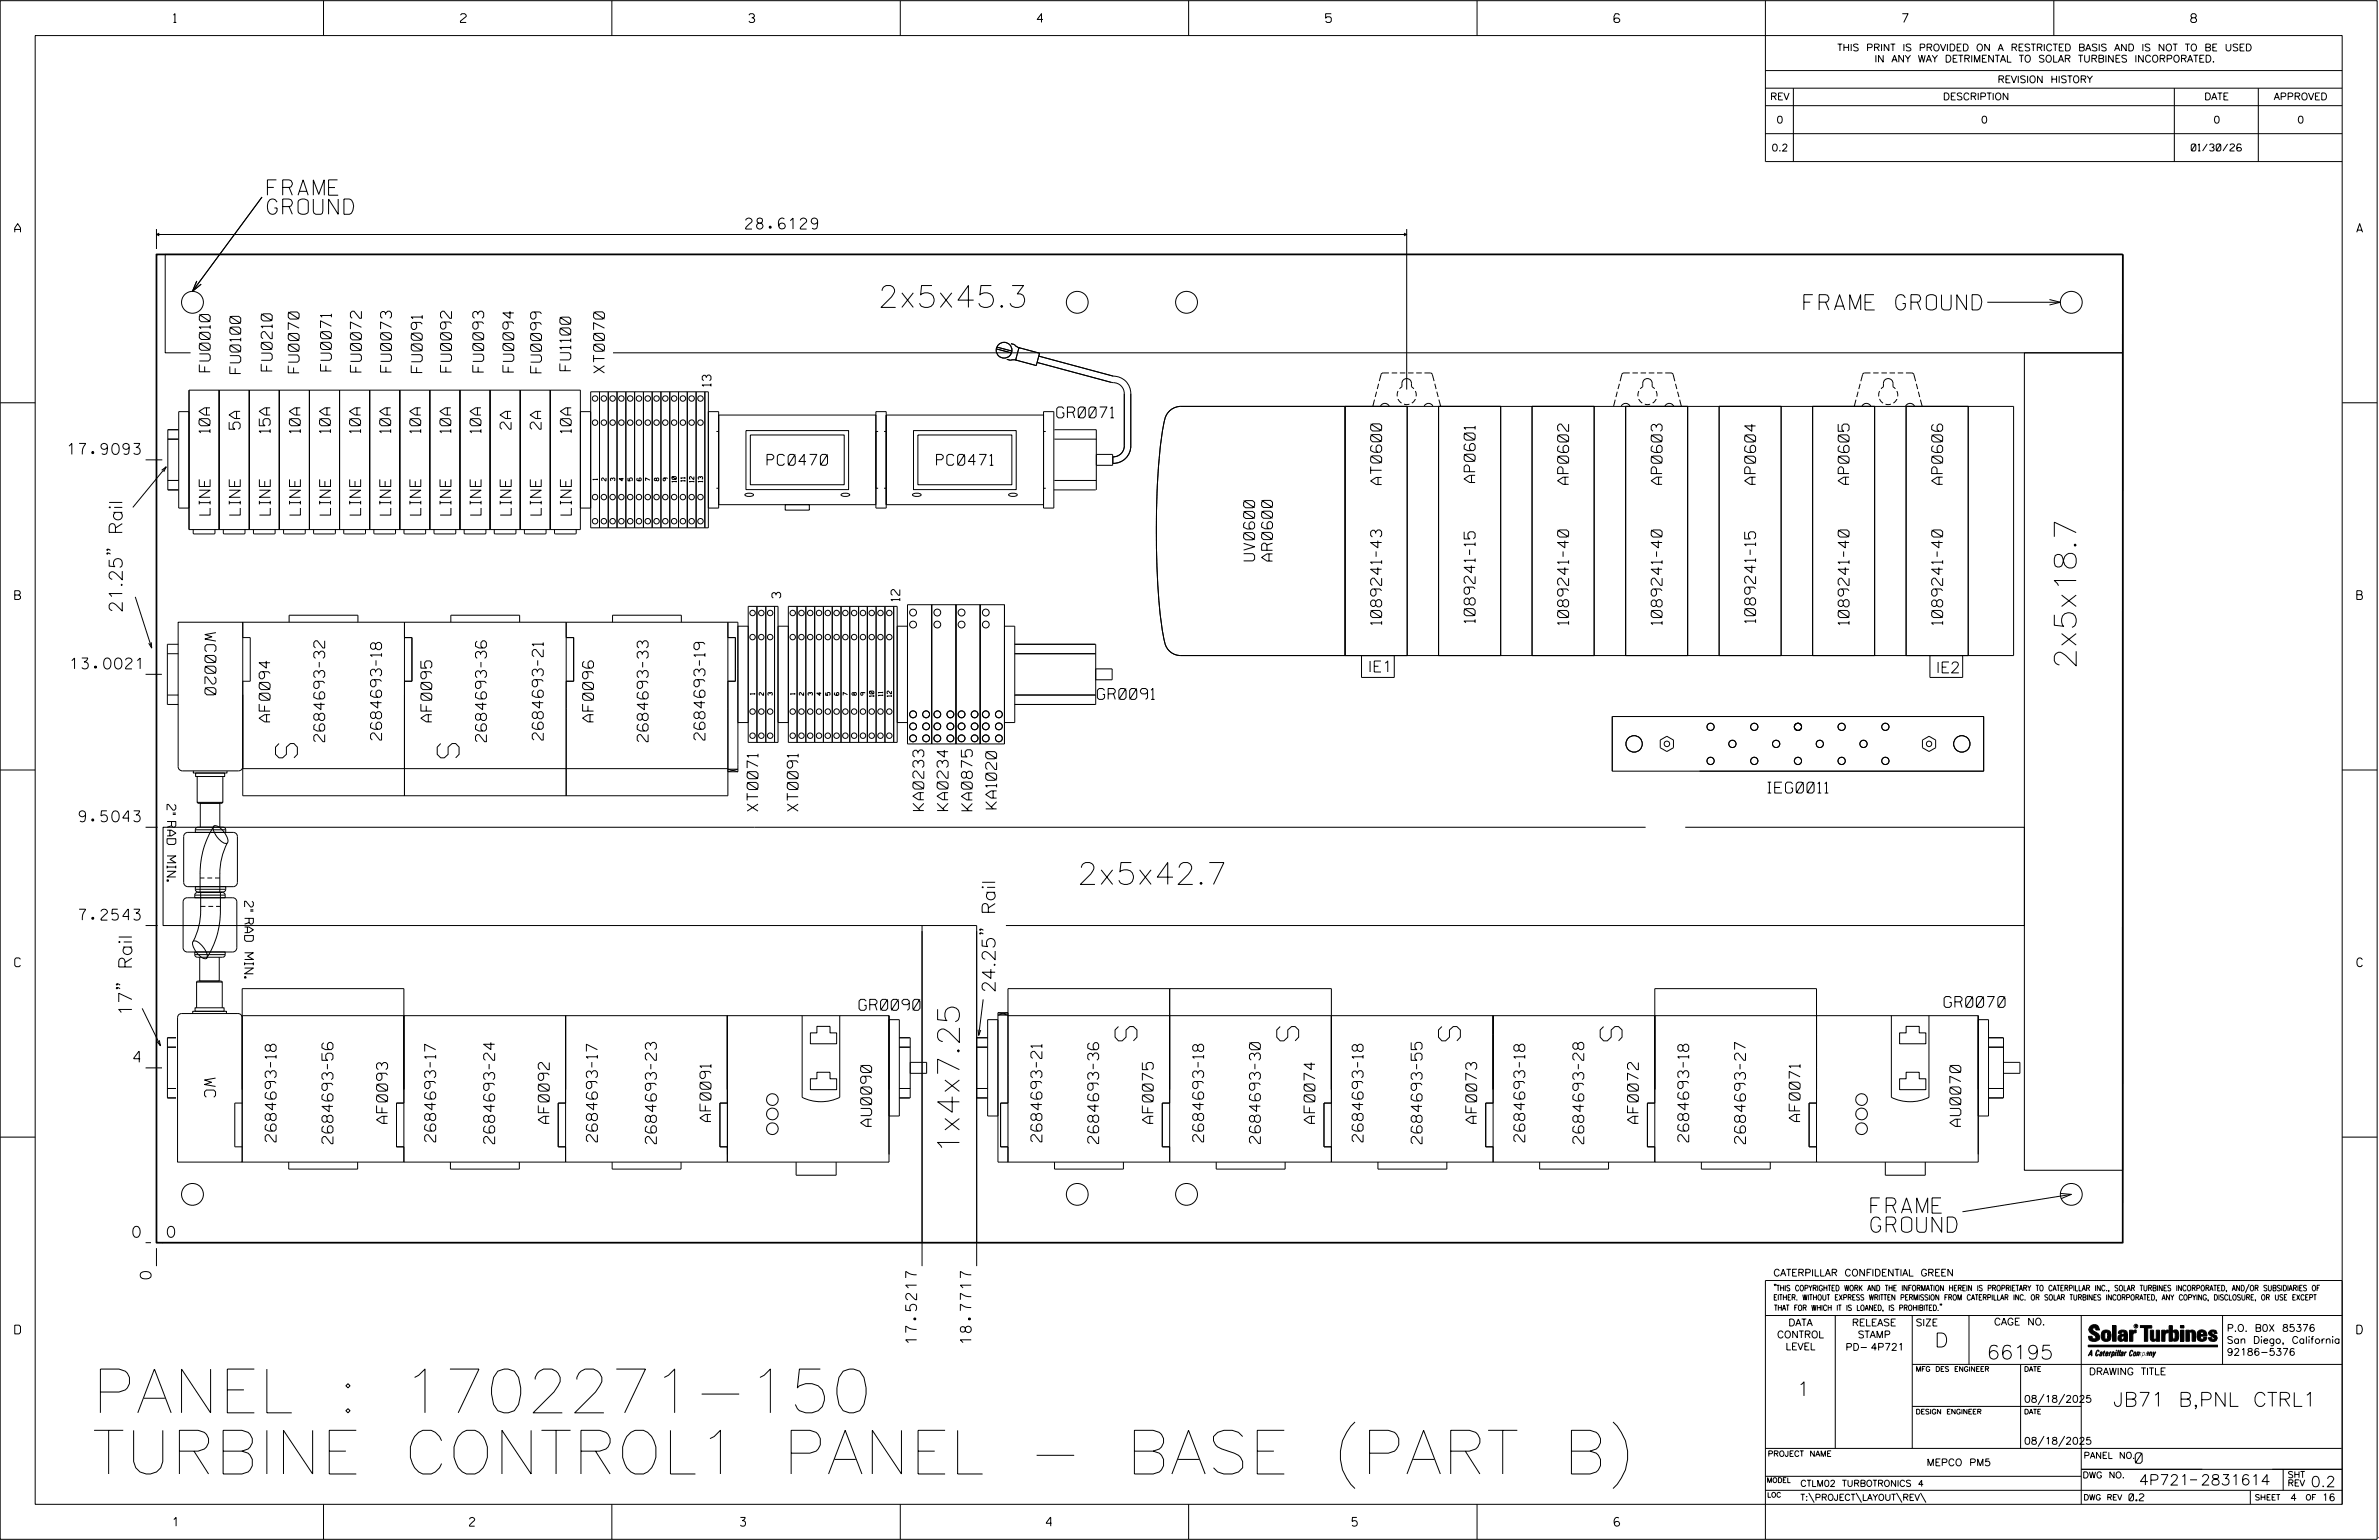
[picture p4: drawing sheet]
<svg xmlns="http://www.w3.org/2000/svg" width="864mm" height="559mm" viewBox="0 0 864 559" stroke-linecap="round" stroke-linejoin="round" font-family="sans-serif">
<defs><g id="words">
<g font-size="15.9">
<text x="33.4" y="512.7">PANEL : 1702271-150</text>
<text x="33.4" y="534.9">TURBINE CONTROL1 PANEL - BASE (PART B)</text>
</g>
<g font-size="7.9">
<text x="318.7" y="111.6">2x5x45.3</text>
<text x="753.7" y="242.7" transform="rotate(-90 753.7 242.7)">2x5x18.7</text>
<text x="108" y="275" transform="rotate(-90 108 275)">S</text>
<text x="166.7" y="275" transform="rotate(-90 166.7 275)">S</text>
<text x="391.1" y="320.9">2x5x42.7</text>
<text x="404.8" y="372.5" transform="rotate(90 404.8 372.5)">S</text>
<text x="463.5" y="372.5" transform="rotate(90 463.5 372.5)">S</text>
<text x="522.2" y="372.5" transform="rotate(90 522.2 372.5)">S</text>
<text x="580.9" y="372.5" transform="rotate(90 580.9 372.5)">S</text>
<text x="348.3" y="418.7" transform="rotate(-90 348.3 418.7)">1x4x7.25</text>
</g>
<g font-size="5.6">
<text x="97.1" y="70.8">FRAME</text>
<text x="97.1" y="77.8">GROUND</text>
<text x="654.8" y="112.5">FRAME GROUND</text>
<text x="679.1" y="440.2">FRAME</text>
<text x="679.1" y="447.1">GROUND</text>
</g>
<g font-size="5.1">
<text x="702.3" y="488.8">D</text>
<text x="721.2" y="493.2">66195</text>
<text x="652.2" y="506.5">1</text>
<text x="767.1" y="510.3">JB71 B,PNL CTRL1</text>
</g>
<g font-size="4.8">
<text x="44.4" y="222.4" transform="rotate(-90 44.4 222.4)">21.25&quot; Rail</text>
<text x="361.3" y="360.3" transform="rotate(-90 361.3 360.3)">24.25&quot; Rail</text>
<text x="47.9" y="368.8" transform="rotate(-90 47.9 368.8)">17&quot; Rail</text>
</g>
<g font-size="4">
<text x="270.7" y="83.1">28.6129</text>
<text x="76.3" y="134.9" transform="rotate(-90 76.3 134.9)">FU0010</text>
<text x="87.4" y="135.5" transform="rotate(-90 87.4 135.5)">FU0100</text>
<text x="98.8" y="134.6" transform="rotate(-90 98.8 134.6)">FU0210</text>
<text x="108.6" y="135.3" transform="rotate(-90 108.6 135.3)">FU0070</text>
<text x="120.3" y="134.6" transform="rotate(-90 120.3 134.6)">FU0071</text>
<text x="131.2" y="135" transform="rotate(-90 131.2 135)">FU0072</text>
<text x="142.1" y="135" transform="rotate(-90 142.1 135)">FU0073</text>
<text x="153.3" y="135.2" transform="rotate(-90 153.3 135.2)">FU0091</text>
<text x="163.9" y="135" transform="rotate(-90 163.9 135)">FU0092</text>
<text x="175.6" y="135" transform="rotate(-90 175.6 135)">FU0093</text>
<text x="186.5" y="135" transform="rotate(-90 186.5 135)">FU0094</text>
<text x="196.6" y="135.3" transform="rotate(-90 196.6 135.3)">FU0099</text>
<text x="207.2" y="134.5" transform="rotate(-90 207.2 134.5)">FU1100</text>
<text x="219.4" y="135.3" transform="rotate(-90 219.4 135.3)">XT0070</text>
<text x="87.2" y="155.8" transform="rotate(-90 87.2 155.8)">5A</text>
<text x="185.5" y="155.8" transform="rotate(-90 185.5 155.8)">2A</text>
<text x="196.4" y="155.8" transform="rotate(-90 196.4 155.8)">2A</text>
<text x="383.6" y="151.6">GR0071</text>
<text x="76.2" y="157" transform="rotate(-90 76.2 157)">10A</text>
<text x="98.1" y="157" transform="rotate(-90 98.1 157)">15A</text>
<text x="109" y="157" transform="rotate(-90 109 157)">10A</text>
<text x="119.9" y="157" transform="rotate(-90 119.9 157)">10A</text>
<text x="130.9" y="157" transform="rotate(-90 130.9 157)">10A</text>
<text x="141.8" y="157" transform="rotate(-90 141.8 157)">10A</text>
<text x="152.7" y="157" transform="rotate(-90 152.7 157)">10A</text>
<text x="163.7" y="157" transform="rotate(-90 163.7 157)">10A</text>
<text x="174.6" y="157" transform="rotate(-90 174.6 157)">10A</text>
<text x="207.4" y="157" transform="rotate(-90 207.4 157)">10A</text>
<text x="24.8" y="164.9">17.9093</text>
<text x="278.4" y="168.8">PC0470</text>
<text x="340" y="168.8">PC0471</text>
<text x="501.5" y="175.8" transform="rotate(-90 501.5 175.8)">AT0600</text>
<text x="535.5" y="175.1" transform="rotate(-90 535.5 175.1)">AP0601</text>
<text x="569.4" y="175.7" transform="rotate(-90 569.4 175.7)">AP0602</text>
<text x="603.4" y="175.7" transform="rotate(-90 603.4 175.7)">AP0603</text>
<text x="637.3" y="175.7" transform="rotate(-90 637.3 175.7)">AP0604</text>
<text x="671.2" y="175.7" transform="rotate(-90 671.2 175.7)">AP0605</text>
<text x="705.2" y="175.7" transform="rotate(-90 705.2 175.7)">AP0606</text>
<text x="76.3" y="186.9" transform="rotate(-90 76.3 186.9)">LINE</text>
<text x="87.2" y="186.9" transform="rotate(-90 87.2 186.9)">LINE</text>
<text x="98.1" y="186.9" transform="rotate(-90 98.1 186.9)">LINE</text>
<text x="109.1" y="186.9" transform="rotate(-90 109.1 186.9)">LINE</text>
<text x="120" y="186.9" transform="rotate(-90 120 186.9)">LINE</text>
<text x="130.9" y="186.9" transform="rotate(-90 130.9 186.9)">LINE</text>
<text x="141.8" y="186.9" transform="rotate(-90 141.8 186.9)">LINE</text>
<text x="152.8" y="186.9" transform="rotate(-90 152.8 186.9)">LINE</text>
<text x="163.7" y="186.9" transform="rotate(-90 163.7 186.9)">LINE</text>
<text x="174.6" y="186.9" transform="rotate(-90 174.6 186.9)">LINE</text>
<text x="185.6" y="186.9" transform="rotate(-90 185.6 186.9)">LINE</text>
<text x="196.5" y="186.9" transform="rotate(-90 196.5 186.9)">LINE</text>
<text x="207.4" y="186.9" transform="rotate(-90 207.4 186.9)">LINE</text>
<text x="455.4" y="203.5" transform="rotate(-90 455.4 203.5)">UV0600</text>
<text x="461.9" y="203.6" transform="rotate(-90 461.9 203.6)">AR0600</text>
<text x="501.5" y="226.7" transform="rotate(-90 501.5 226.7)">1089241-43</text>
<text x="535.5" y="226" transform="rotate(-90 535.5 226)">1089241-15</text>
<text x="569.4" y="226.7" transform="rotate(-90 569.4 226.7)">1089241-40</text>
<text x="603.4" y="226.7" transform="rotate(-90 603.4 226.7)">1089241-40</text>
<text x="637.3" y="226" transform="rotate(-90 637.3 226)">1089241-15</text>
<text x="671.2" y="226.7" transform="rotate(-90 671.2 226.7)">1089241-40</text>
<text x="705.2" y="226.7" transform="rotate(-90 705.2 226.7)">1089241-40</text>
<text x="74.4" y="229.6" transform="rotate(90 74.4 229.6)">WC0020</text>
<text x="25.8" y="242.7">13.0021</text>
<text x="496.6" y="243.8">IE1</text>
<text x="702.8" y="244.2">IE2</text>
<text x="398.4" y="253.8">GR0091</text>
<text x="98" y="261.9" transform="rotate(-90 98 261.9)">AF0094</text>
<text x="156.7" y="261.9" transform="rotate(-90 156.7 261.9)">AF0095</text>
<text x="215.4" y="261.9" transform="rotate(-90 215.4 261.9)">AF0096</text>
<text x="117.9" y="269.1" transform="rotate(-90 117.9 269.1)">2684693-32</text>
<text x="138.5" y="268.5" transform="rotate(-90 138.5 268.5)">2684693-18</text>
<text x="176.6" y="269.1" transform="rotate(-90 176.6 269.1)">2684693-36</text>
<text x="197.2" y="268.5" transform="rotate(-90 197.2 268.5)">2684693-21</text>
<text x="235.3" y="269.1" transform="rotate(-90 235.3 269.1)">2684693-33</text>
<text x="255.9" y="268.5" transform="rotate(-90 255.9 268.5)">2684693-19</text>
<text x="641.7" y="287.8">IEG0011</text>
<text x="361.8" y="293.5" transform="rotate(-90 361.8 293.5)">KA1020</text>
<text x="28.7" y="298.2">9.5043</text>
<text x="275.2" y="294.3" transform="rotate(-90 275.2 294.3)">XT0071</text>
<text x="289.7" y="294.3" transform="rotate(-90 289.7 294.3)">XT0091</text>
<text x="335.4" y="294.1" transform="rotate(-90 335.4 294.1)">KA0233</text>
<text x="344.2" y="294.1" transform="rotate(-90 344.2 294.1)">KA0234</text>
<text x="353" y="294.2" transform="rotate(-90 353 294.2)">KA0875</text>
<text x="28.7" y="333.9">7.2543</text>
<text x="705.7" y="365.6">GR0070</text>
<text x="311.8" y="366.6">GR0090</text>
<text x="48.6" y="385.5">4</text>
<text x="74.3" y="391.2" transform="rotate(90 74.3 391.2)">WC</text>
<text x="140.7" y="407.6" transform="rotate(-90 140.7 407.6)">AF0093</text>
<text x="199.4" y="407.6" transform="rotate(-90 199.4 407.6)">AF0092</text>
<text x="258.1" y="407" transform="rotate(-90 258.1 407)">AF0091</text>
<text x="418.7" y="407.6" transform="rotate(-90 418.7 407.6)">AF0075</text>
<text x="477.4" y="407.6" transform="rotate(-90 477.4 407.6)">AF0074</text>
<text x="536.1" y="407.6" transform="rotate(-90 536.1 407.6)">AF0073</text>
<text x="594.8" y="407.6" transform="rotate(-90 594.8 407.6)">AF0072</text>
<text x="653.5" y="407" transform="rotate(-90 653.5 407)">AF0071</text>
<text x="316.4" y="408.7" transform="rotate(-90 316.4 408.7)">AU0090</text>
<text x="711.8" y="408.7" transform="rotate(-90 711.8 408.7)">AU0070</text>
<text x="100.2" y="414.3" transform="rotate(-90 100.2 414.3)">2684693-18</text>
<text x="120.8" y="415" transform="rotate(-90 120.8 415)">2684693-56</text>
<text x="158.1" y="414.3" transform="rotate(-90 158.1 414.3)">2684693-17</text>
<text x="179.5" y="415" transform="rotate(-90 179.5 415)">2684693-24</text>
<text x="216.8" y="414.3" transform="rotate(-90 216.8 414.3)">2684693-17</text>
<text x="238.2" y="415" transform="rotate(-90 238.2 415)">2684693-23</text>
<text x="378.2" y="414.3" transform="rotate(-90 378.2 414.3)">2684693-21</text>
<text x="398.8" y="414.9" transform="rotate(-90 398.8 414.9)">2684693-36</text>
<text x="436.9" y="414.3" transform="rotate(-90 436.9 414.3)">2684693-18</text>
<text x="457.5" y="414.9" transform="rotate(-90 457.5 414.9)">2684693-30</text>
<text x="494.8" y="414.3" transform="rotate(-90 494.8 414.3)">2684693-18</text>
<text x="516.2" y="415" transform="rotate(-90 516.2 415)">2684693-55</text>
<text x="553.5" y="414.3" transform="rotate(-90 553.5 414.3)">2684693-18</text>
<text x="574.9" y="415" transform="rotate(-90 574.9 415)">2684693-28</text>
<text x="613" y="414.3" transform="rotate(-90 613 414.3)">2684693-18</text>
<text x="633.6" y="415" transform="rotate(-90 633.6 415)">2684693-27</text>
<text x="48.2" y="448.9">0</text>
<text x="60.8" y="448.9">0</text>
<text x="54.8" y="464" transform="rotate(-90 54.8 464)">0</text>
<text x="332.7" y="487.5" transform="rotate(-90 332.7 487.5)">17.5217</text>
<text x="352.6" y="487.5" transform="rotate(-90 352.6 487.5)">18.7717</text>
</g>
<g font-size="3.8">
<text x="775.1" y="531">0</text>
<text x="776.5" y="538.9">4P721</text>
<text x="798.8" y="538.9">2831614</text>
<text x="838.8" y="539.5">0.2</text>
</g>
<g font-size="3.2">
<text x="63" y="8.2">1</text>
<text x="167.2" y="8.2">2</text>
<text x="271.8" y="8.2">3</text>
<text x="376.5" y="8.2">4</text>
<text x="481.2" y="8.2">5</text>
<text x="690.6" y="8.2">7</text>
<text x="795.3" y="8.2">8</text>
<text x="5.4" y="84.3">A</text>
<text x="855.5" y="84.3">A</text>
<text x="258.1" y="140.2" transform="rotate(-90 258.1 140.2)">13</text>
<text x="5.4" y="217.5">B</text>
<text x="283.4" y="217" transform="rotate(-90 283.4 217)">3</text>
<text x="326.6" y="218" transform="rotate(-90 326.6 218)">12</text>
<text x="855.6" y="217.5">B</text>
<text x="60.6" y="291.9" transform="rotate(90 60.6 291.9)">2&quot; RAD MIN.</text>
<text x="88.8" y="327" transform="rotate(90 88.8 327)">2&quot; RAD MIN.</text>
<text x="5.4" y="350.8">C</text>
<text x="855.6" y="350.8">C</text>
<text x="5.4" y="484">D</text>
<text x="855.6" y="484">D</text>
<text x="62.8" y="553.8">1</text>
<text x="170.4" y="553.8">2</text>
<text x="268.8" y="553.8">3</text>
<text x="379.8" y="553.8">4</text>
<text x="490.8" y="553.8">5</text>
<text x="585.9" y="553.8">6</text>
</g>
<g font-size="2.5">
<text x="666.9" y="18.5">THIS PRINT IS PROVIDED ON A RESTRICTED BASIS AND IS NOT TO BE USED</text>
<text x="680.5" y="22.6">IN ANY WAY DETRIMENTAL TO SOLAR TURBINES INCORPORATED.</text>
<text x="725.1" y="30">REVISION HISTORY</text>
<text x="642.6" y="36.3">REV</text>
<text x="705.3" y="36.3">DESCRIPTION</text>
<text x="800.2" y="36.3">DATE</text>
<text x="825.4" y="36.3">APPROVED</text>
<text x="644.9" y="44.7">0</text>
<text x="719.1" y="44.7">0</text>
<text x="803.5" y="44.7">0</text>
<text x="834" y="44.7">0</text>
<text x="643.1" y="54.8">0.2</text>
<text x="795.4" y="54.8">01/30/26</text>
<text x="643.8" y="463">CATERPILLAR CONFIDENTIAL GREEN</text>
<text x="645.1" y="485.5">CONTROL</text>
<text x="649.2" y="481.1">DATA</text>
<text x="672.3" y="481.1">RELEASE</text>
<text x="674.4" y="485.5">STAMP</text>
<text x="695.4" y="481.1">SIZE</text>
<text x="723.8" y="480.8">CAGE NO.</text>
<text x="808.4" y="483.1">P.O. B0X 85376</text>
<text x="648.2" y="489.8">LEVEL</text>
<text x="669.9" y="490">PD- 4P721</text>
<text x="808.4" y="487.5">San Diego, California</text>
<text x="808.4" y="491.8">92186-5376</text>
<text x="758.3" y="498.9">DRAWING TITLE</text>
<text x="734.8" y="508.9">08/18/2025</text>
<text x="734.8" y="524.1">08/18/2025</text>
<text x="699.4" y="531.9">MEPCO PM5</text>
<text x="772.8" y="544.6">0.2</text>
<text x="831.4" y="544.6">4</text>
<text x="842.9" y="544.6">16</text>
</g>
<g font-size="2.3">
<text x="756.4" y="529.2">PANEL NO.</text>
<text x="653.5" y="539.4">CTLM02 TURBOTRONICS 4</text>
<text x="756" y="536.3">DWG NO.</text>
<text x="830.4" y="539.3">REV</text>
<text x="830.4" y="536.2">SHT</text>
<text x="653.5" y="544.5">T:\PROJECT\LAYOUT\REV\</text>
</g>
<g font-size="2">
<text x="643.8" y="468.4">&quot;THIS COPYRIGHTED WORK AND THE INFORMATION HEREIN IS PROPRIETARY TO CATERPILLAR INC., SOLAR TURBINES INCORPORATED, AND/OR SUBSIDIARIES OF</text>
<text x="643.8" y="471.8">EITHER. WITHOUT EXPRESS WRITTEN PERMISSION FROM CATERPILLAR INC. OR SOLAR TURBINES INCORPORATED, ANY COPYING, DISCLOSURE, OR USE EXCEPT</text>
<text x="644" y="475.6">THAT FOR WHICH IT IS LOANED, IS PROHIBITED.&quot;</text>
<text x="641.7" y="528.5">PROJECT NAME</text>
<text x="756.3" y="544.3">DWG REV</text>
<text x="818.5" y="544.3">SHEET</text>
<text x="836.9" y="544.3">OF</text>
</g>
<g font-size="1.8">
<text x="695.4" y="497.6">MFG DES ENGINEER</text>
<text x="734.8" y="497.6">DATE</text>
<text x="695.4" y="513.1">DESIGN ENGINEER</text>
<text x="734.8" y="513.1">DATE</text>
<text x="641.3" y="538">MODEL</text>
<text x="641.5" y="543.3">LOC</text>
</g>
<g font-size="1.6">
<text x="216.8" y="174.2" transform="rotate(-90 216.8 174.2)">1</text>
<text x="220" y="174.5" transform="rotate(-90 220 174.5)">2</text>
<text x="223.2" y="174.5" transform="rotate(-90 223.2 174.5)">3</text>
<text x="226.4" y="174.5" transform="rotate(-90 226.4 174.5)">4</text>
<text x="229.6" y="174.5" transform="rotate(-90 229.6 174.5)">5</text>
<text x="232.7" y="174.5" transform="rotate(-90 232.7 174.5)">6</text>
<text x="235.9" y="174.5" transform="rotate(-90 235.9 174.5)">7</text>
<text x="239.1" y="174.5" transform="rotate(-90 239.1 174.5)">8</text>
<text x="242.3" y="174.5" transform="rotate(-90 242.3 174.5)">9</text>
<text x="245.5" y="175" transform="rotate(-90 245.5 175)">10</text>
<text x="248.7" y="174.7" transform="rotate(-90 248.7 174.7)">11</text>
<text x="251.9" y="175" transform="rotate(-90 251.9 175)">12</text>
<text x="255.1" y="175" transform="rotate(-90 255.1 175)">13</text>
<text x="274" y="252" transform="rotate(-90 274 252)">1</text>
<text x="277.2" y="252.3" transform="rotate(-90 277.2 252.3)">2</text>
<text x="280.4" y="252.3" transform="rotate(-90 280.4 252.3)">3</text>
<text x="288.5" y="252" transform="rotate(-90 288.5 252)">1</text>
<text x="291.7" y="252.3" transform="rotate(-90 291.7 252.3)">2</text>
<text x="294.9" y="252.3" transform="rotate(-90 294.9 252.3)">3</text>
<text x="298.1" y="252.3" transform="rotate(-90 298.1 252.3)">4</text>
<text x="301.3" y="252.3" transform="rotate(-90 301.3 252.3)">5</text>
<text x="304.5" y="252.3" transform="rotate(-90 304.5 252.3)">6</text>
<text x="307.7" y="252.3" transform="rotate(-90 307.7 252.3)">7</text>
<text x="310.9" y="252.3" transform="rotate(-90 310.9 252.3)">8</text>
<text x="314" y="252.3" transform="rotate(-90 314 252.3)">9</text>
<text x="317.2" y="252.8" transform="rotate(-90 317.2 252.8)">10</text>
<text x="320.4" y="252.5" transform="rotate(-90 320.4 252.5)">11</text>
<text x="323.6" y="252.8" transform="rotate(-90 323.6 252.8)">12</text>
</g>
<text font-size=".9" x="775.1" y="481.7">R</text>
</g></defs>
<g fill="none" stroke="#000" stroke-width=".36">
<path d="M.1 .2h862.8v558.4h-862.8zM12.8 12.9h837.4v533h-837.4zM117.4 .2v12.7M222.1 .2v12.7M326.8 .2v12.7M431.5 .2v12.7M536.2 .2v12.7M587.9 5.5l-.5-.5h-1l-.5 1v1.7l.5 .4h1l.6-.4v-.6l-.6-.5h-1l-.5 .5M640.9 .2v58.4h209.3M745.6 .2v12.7M640.9 25.6h209.3M640.9 32h209.3"/>
<path d="M640.9 38.3h209.3M651 32v26.6M789.3 32v26.6M819.8 32v26.6M640.9 48.5h209.3M95.1 71.5l-25.3 34.2M56.8 83.1v7.2M56.8 85.1h453.8M57.8 84.6l-1 .5 1 .5M509.7 84.6l.9 .5-.9 .5M510.6 83.1v58.3M71.4 102l-1.6 3.7 3.2-2.6"/>
<path d="M721.4 109.7h26.5M744 108.7l3.9 1-3.9 1M69.2 128h-9.2v-35.7h710.6v35.7h-548.1M361.7 126.6l5.5 1.5M361.9 125.9l5.4 1.5M365.5 130.4l1.3 .3 .9-.2 1.3 .2M367 124.7l1.3 .3 .6 .7 1.3 .5M369.9 126.2l7.5 2-1.2 4.4-7.5-2zM377.1 129.2l27 7.3a6.3 6.3 0 0 1 6.4 6.3v19a6.3 6.3 0 0 1-6.5 6.3v-2.3a4 4 0 0 0 4.1-4v-19a4.1 4.1 0 0 0-4.6-4l-27-7.3M500.5 139.2l-.5 2M504.2 135.3l-2.6 .2-.9 2.8M505.2 135.3h2"/>
<path d="M508.2 135.3h2M511.1 135.3h2M514.1 135.3h2M517.1 135.3l2.6 .2 .9 2.8M520.8 139.2l.5 2M587.9 139.3l-.6 1.9M591.6 135.3l-2.6 .2-.9 2.8M592.6 135.3h2M595.6 135.3h1.9M598.5 135.3h2M601.5 135.3h2M604.5 135.3l2.6 .2 .9 2.8"/>
<path d="M608.2 139.3l.5 1.9M675.3 139.3l-.5 1.9M679 135.3l-2.6 .2-.9 2.8M680 135.3h2M683 135.3h2M685.9 135.3h2M688.9 135.3h2M691.9 135.3l2.6 .2 .9 2.8M695.6 139.3l.5 1.9M734.9 128h35.7v296.6h-35.7zM.1 146.2h12.7M60.9 159.3h4"/>
<path d="M64.9 155.9h-4v21.9h4M68.6 149.4h-3.7v35h3.7M68.6 141.6h142.1v50.6h-142.1zM79.6 141.6v50.6M90.5 141.6v50.6M101.4 141.6v50.6M112.3 141.6v50.6M123.3 141.6v50.6M134.2 141.6v50.6M145.1 141.6v50.6M156 141.6v50.6M167 141.6v50.6"/>
<path d="M177.9 141.6v50.6M188.8 141.6v50.6M199.7 141.6v50.6M210.7 149.4h3.7M214.4 142.2h42.7v49.3h-42.7zM217.6 142.2v49.3M220.8 142.2v49.3M224 142.2v49.3M227.2 142.2v49.3M230.4 142.2v49.3M233.6 142.2v49.3M236.7 142.2v49.3"/>
<path d="M239.9 142.2v49.3M243.1 142.2v49.3M246.3 142.2v49.3M249.5 142.2v49.3M252.7 142.2v49.3M255.9 142.2v49.3M257.1 149.4h3.8v35h-3.8M260.1 156.6h.8M260.9 150.6h57.1M270.8 156.2h37.2v21.5h-37.2zM272.4 157.8h34.1v18.1h-34.1zM318 156.6h.8"/>
<path d="M318 149.4h3.7v35h-3.7zM320.9 156.6h.8M321.7 150.6h57.1M331.6 156.2h37.3v21.5h-37.3zM333.2 157.8h34.1v18.1h-34.1zM378.8 156.6h.8M378.8 149.4h3.8v35h-3.8zM382.8 155.9h15.2v21.9M382.8 159.3h15.2M424.5 149.2l2.2-1.4 1.9-.3h302.4v90.4h-302.4a6.3 6.3 0 0 1-6.2-6.4 269.8 269.8 0 0 1-2.5-49.6l.4-9.1a104.4 104.4 0 0 1 3-22.1zM488.3 147.5v90.4M488.3 147.5h22.5v90.4h-22.5z"/>
<path d="M499 145l-.6 2.4M499.7 142.1l-.5 1.9M501.2 147.4a1.74 1.74 0 0 1 1.5-1 1.74 1.74 0 0 1 1.6 1M507.5 144.8l1.3 1.5M507.5 141.9l-.3 1.9M509.7 146.7h1.9M510.8 147.5v90.4M513.3 141.1l-.9-.8v-1.2a1.73 1.73 0 0 0-1.8-1.7 1.73 1.73 0 0 0-1.7 1.7v1.2l-.9 .8M513.8 141.9l.3 1.9M513.8 144.8l-1.3 1.5M517 147.4a1.74 1.74 0 0 1 1.6-1 1.74 1.74 0 0 1 1.5 1M521.6 142.1l.5 1.9"/>
<path d="M522.2 147.5h22.6v90.4h-22.6zM522.2 147.5v90.4M522.3 145l.7 2.4M544.8 147.5v90.4M556.2 147.5v90.4M556.2 147.5h22.5v90.4h-22.5zM578.7 147.5v90.4M586.4 145l-.6 2.4M587.1 142.1l-.5 2M588.5 147.4a1.74 1.74 0 0 1 1.6-1 1.74 1.74 0 0 1 1.6 1M590.1 147.5h22.5v90.4h-22.5zM590.1 147.5v90.4"/>
<path d="M594.9 144.8l1.3 1.5M594.9 141.9l-.3 1.9M597.1 146.7h1.9M600.6 141.1l-.8-.8v-1.2a1.71 1.71 0 0 0-1.8-1.7 1.71 1.71 0 0 0-1.7 1.7v1.2l-.9 .8M601.2 144.8l-1.3 1.5M601.2 141.9l.3 1.9M604.4 147.4a1.74 1.74 0 0 1 1.6-1 1.74 1.74 0 0 1 1.6 1M609 142.1l.5 2M609.7 145l.6 2.4M612.6 147.5v90.4M624.1 147.5v90.4M624.1 147.5h22.5v90.4h-22.5z"/>
<path d="M646.6 147.5v90.4M658 147.5v90.4M658 147.5h22.5v90.4h-22.5zM673.7 145l-.6 2.4M674.5 142.1l-.5 2M675.9 147.4a1.77 1.77 0 0 1 1.6-1 1.77 1.77 0 0 1 1.6 1M680.5 147.5v90.4M682.3 144.8l1.3 1.5M682.3 141.9l-.3 1.9M684.5 146.7h1.9M688.1 141.1l-.9-.8v-1.2a1.73 1.73 0 0 0-1.8-1.7 1.73 1.73 0 0 0-1.7 1.7v1.2l-.9 .8M688.6 141.9l.3 1.9"/>
<path d="M688.6 144.8l-1.3 1.5M691.8 147.4a1.77 1.77 0 0 1 1.6-1 1.77 1.77 0 0 1 1.6 1M691.9 147.5v90.4M691.9 147.5h22.6v90.4h-22.6zM696.4 142.1l.5 2M697.1 145l.7 2.4M714.5 147.5v90.4M850.2 146.2h12.7M52.8 166.9h6.1M58.7 170.6l1.6-1.2-.9 1.8M60.3 169.4l-12.1 14.7M60.9 174.3h4"/>
<path d="M260.1 177.2h.8M270.5 179.4l1.2-.4a1.49 1.49 0 0 1 1.8 .7l-1.5 .4a1.21 1.21 0 0 1-1.5-.7zM305.3 179.4l1.3-.4a1.53 1.53 0 0 1 1.8 .7l-1.5 .4a1.21 1.21 0 0 1-1.6-.7zM318 177.2h.8M320.9 177.2h.8M331.3 179.4l1.2-.4a1.49 1.49 0 0 1 1.8 .7l-1.5 .4a1.2 1.2 0 0 1-1.5-.7zM366.2 179.4l1.2-.4a1.51 1.51 0 0 1 1.8 .7l-1.5 .4a1.25 1.25 0 0 1-1.5-.7zM378.8 177.2h.8M382.6 177.8h15.2M382.8 174.3h15.2M398 164.9h5.9v3.9h-5.9M38.9 199.3l.3 .2-.3 .2-.2-.2 .2-.2 1.2 .4"/>
<path d="M70.1 192.2v1.2l.3 .3h7.3l.3-.3v-1.2M81.1 192.2v1.2l.3 .3h7.2l.3-.3v-1.2M92 192.2v1.2l.3 .3h7.3l.3-.3v-1.2M102.9 192.2v1.2l.4 .3h7.2l.3-.3v-1.2M113.8 192.2v1.2l.4 .3h7.2l.3-.3v-1.2M124.8 192.2v1.2l.3 .3h7.3l.3-.3v-1.2M135.7 192.2v1.2l.3 .3h7.3l.3-.3v-1.2M146.6 192.2v1.2l.4 .3h7.2l.3-.3v-1.2M157.6 192.2v1.2l.3 .3h7.2l.4-.3v-1.2M168.5 192.2v1.2l.3 .3h7.3l.3-.3v-1.2M179.4 192.2v1.2l.3 .3h7.3l.3-.3v-1.2M190.4 192.2v1.2l.3 .3h7.2l.3-.3v-1.2"/>
<path d="M201.3 192.2v1.2l.3 .3h7.2l.4-.3v-1.2M210.7 184.4h3.7M260.9 183.1h57.1M285 183.1h8.8v2h-8.8zM321.7 183.1h57.1M38.9 200.7l.3 .2-.3 .2-.2-.2a.87 .87 0 0 1 1.4 .2M49.1 216.6l6 18.5M329.4 219.4h35.2v50.5h-35.2zM338.2 219.4v50.5M347 219.4v50.5M355.8 219.4v50.5M54.9 233.1l.2 2-1.1-1.7"/>
<path d="M60.7 237.2h4M64.7 225.8h23.4v52.4a1.57 1.57 0 0 1-1.5 1.5h-20.4a1.57 1.57 0 0 1-1.5-1.5zM64.7 233.8h-4v21.8h4M105 225.8v-2.6h24.9v2.6M146.8 231.4h2.7v15.8h-2.7M146.8 225.8v62.9M163.7 225.8v-2.6h24.9v2.6M205.5 225.8v62.9M205.5 231.4h2.7v15.8h-2.7M222.4 225.8v-2.6h24.9v2.6M264.2 225.8v62.9h-176.1v-41.5h2.7v-15.8h-2.7v-5.6h179.8v54.2M264.2 231.4h2.7v15.8h-2.7"/>
<path d="M267.9 227.2h3.7M271.6 220h10.8v49.4h-10.8zM274.8 220v49.4M278 220v49.4M281.2 220v49.4M282.4 227.2h3.8M286.2 220h39.5v49.4h-39.5zM289.3 220v49.4M292.5 220v49.4M295.7 220v49.4M298.9 220v49.4M302.1 220v49.4"/>
<path d="M305.3 220v49.4M308.5 220v49.4M311.7 220v49.4M314.9 220v49.4M318 220v49.4M321.2 220v49.4M324.4 220v49.4M325.7 227.2h3.7M364.6 227.2h3.8v35h-3.8M368.4 233.8h29.4v21.8h-29.4M368.4 237.2h29.4M494.2 237.9v7.9h11.9v-7.9"/>
<path d="M700.6 237.9v7.9h11.9v-7.9M52.8 244.7h6M60.7 252.2h4M368.4 252.2h29.4M397.8 242.7h5.9v4h-5.9M585.3 260h134.8v19.8h-134.8zM.1 279.4h12.7M70.2 279.7v.8h12.2v-.8M88.1 278.9h176.1M264.2 279.1l3.7 .9h-3.7l3.7-.9zM267.9 262.2h3.7M282.4 262.2h3.8"/>
<path d="M325.7 262.2h3.7M602.7 268.5l2.4-1.3 2.4 1.3v2.8l-2.4 1.4-2.4-1.4zM697.9 268.5l2.4-1.3 2.4 1.3v2.8l-2.4 1.4-2.4-1.4zM850.2 279.4h12.7M71 280.5h10.6v1.3h-10.6zM71.6 291.1l.3 .4h8.7l.3-.4M71.6 281.8v9.3h9.3v-9.3M77.7 299.7a4.6 4.6 0 0 1 4.2 3 2.42 2.42 0 0 1 .3 3.3 6.7 6.7 0 0 1-4.8-5.2zM77.7 299.7a31 31 0 0 0-5.1 17.3M52.8 300.2h4.4M67.1 302.5l1.1-.5h16.5a1.51 1.51 0 0 1 1.5 1.5v16.7a1.57 1.57 0 0 1-1.5 1.5h-16.5a1.57 1.57 0 0 1-1.5-1.5v-16.7zM70.9 301.1v.9h11.1v-.9"/>
<path d="M70.9 301.1h11.1M72.6 316.9v7M72.7 300.1v-8.6h7.1v8.6M79.8 316.9v6.9M82 301.1a.95 .95 0 0 0-1-1h-9.1a.95 .95 0 0 0-1 1M82.5 305.9a24.5 24.5 0 0 0-2.7 11.1M597.4 300.2h-538.2v35.6h295.3v123.6M611.8 300.2h123.1v35.6h-369.7M52.8 335.8h4.4M66.9 326.2l1.1-.4h16.5a1.51 1.51 0 0 1 1.5 1.4v16.7a1.57 1.57 0 0 1-1.5 1.5h-16.5a1.57 1.57 0 0 1-1.5-1.5v-16.7zM70.7 324.8v1h11v-1M70.7 324.8h11"/>
<path d="M70.9 322.7a.95 .95 0 0 0 1 .9h9.1a.95 .95 0 0 0 1-.9M70.9 322.7v-1h11.1v1M70.9 322.7h11.1M71.6 323.9a.95 .95 0 0 0-.9 .9M71.6 323.8h9.2a.95 .95 0 0 1 .9 1M72.8 330.4a24.3 24.3 0 0 1-2.6 11.1M72.8 323.6v6.9M80 330.4a31 31 0 0 1-5.1 17.4M80 323.6v6.9M334.7 335.8v123.6M355.8 338.5l.3 .2-.3 .2-.2-.2a.89 .89 0 0 1 1.3 .2M355.8 337.1l.3 .3-.3 .2-.2-.2a.87 .87 0 0 1 1.3 .2"/>
<path d="M42.4 358.4l.3 .2-.3 .2-.2-.2 .2-.2 1.2 .4M42.4 357l.3 .2-.3 .3-.2-.3a.91 .91 0 0 1 1.4 .3M70.2 341.5a4.3 4.3 0 0 1 3.9 2.6 3.7 3.7 0 0 1 .9 3.7 4.6 4.6 0 0 1-4.2-3.1 3.4 3.4 0 0 1-.6-3.2zM70.7 346.4v-1h11v1M70.7 346.4h11M71.4 356.3l.2-.3h8.8l.3 .3M72.5 347.3v8.7h7.1v-8.7M81.7 346.4a.95 .95 0 0 1-.9 .9h-9.2a.95 .95 0 0 1-.9-.9M424.6 358.7v63M51.6 365.9l6.6 13.5M57.8 377.4l.4 2-1.3-1.5M60.8 380h3.1"/>
<path d="M63.9 376.6h-3.1v21.8h3.1M64.9 368.2l1.1-.4h20.4a1.51 1.51 0 0 1 1.5 1.5v52.4h-23.4v-52.4zM70 367.8v-.8h12.2v.8M70.8 365.7h10.6v1.3h-10.6zM71.4 365.7v-9.4h9.3v9.4M87.9 368.5h234.8v53.2h-234.8v-63h58.7v63M205.3 368.5v53.2M264 368.5v31.8M264.1 368.5v53.2M291.2 368.5v29.7a15.5 15.5 0 0 0 13.6 0v-29.7M294.2 374.8h2.3v-2.4h4.8v2.4h2.4v3.9h-9.5zM322.7 370h3.8v35h-3.8"/>
<path d="M326.5 376.6h3.9v21.8h-3.9M326.5 380h3.9M354.5 376.6h4M354.5 380h4M355 373.6l.3 2.1 .7-1.9M356.9 362.6l-1.6 13.1M362.3 370h-3.8v35h3.8M362.3 367.5v54.2h355.8v-53.2h-352.2M362.3 367.5l3.6 .8h-3.6l3.6-.8zM542 368.5v53.2M686.6 368.5v29.7a15.5 15.5 0 0 0 13.6 0v-29.7M689.6 374.8h2.3v-2.4h4.8v2.4h2.4v3.9h-9.5z"/>
<path d="M718.1 370h3.8v35h-3.8M721.9 376.6h5.4v21.8h-5.4M721.9 380h5.4M52.8 387.5h6M60.8 395h3.1M294.2 391.4h2.3v-2.3h4.8v2.3h2.4v4h-9.5zM326.5 395h3.9M330.4 385.5h6v4h-6M354.5 395h4M354.5 398.4h4M689.6 391.4h2.3v-2.3h4.8v2.3h2.4v4h-9.5zM721.9 395h5.4"/>
<path d="M727.3 385.5h5.9v4h-5.9M.1 412.6h12.7M87.9 400.3h-2.7v15.8h2.7M146.6 400.3h-2.7v15.8h2.7M205.3 400.3h-2.7v15.8h2.7M264 416.1v5.6M264.1 400.3h-2.8v15.8h2.8M365.9 400.3h-2.7v15.8h2.7M424.6 400.3h-2.7v15.8h2.7M483.3 400.3h-2.7v15.8h2.7M542 400.3h-2.7v15.8h2.7M600.7 400.3h-2.7v15.8h2.7"/>
<path d="M659.4 400.3h-2.7v15.8h2.7M850.2 412.6h12.7M104.8 421.7v2.5h25v-2.5M163.5 421.7v2.5h25v-2.5M222.2 421.7v2.5h25v-2.5M289 421.7v4.7h14.5v-4.7M382.8 421.7v2.5h25v-2.5M441.5 421.7v2.5h25v-2.5M483.3 421.7v-63h-117.4v63M500.2 421.7v2.5h25v-2.5M558.9 421.7v2.5h25v-2.5M600.7 421.7v-63h58.7v63"/>
<path d="M617.6 421.7v2.5h25v-2.5M684.4 421.7v4.7h14.5v-4.7M747.8 433l4.1 .4-3.8 1.6M751.9 433.4l-39.5 6.3M52.8 450.9h2M56.8 452.9v6.5M58.8 450.9h.1M640.9 477.3h209.3M644.2 466.1l-.1 .4M644.7 466.1l-.2 .4M666.2 477.3v48.3M694.2 477.3v48.3"/>
<path d="M704.4 473.3l-.1 .4M704.8 473.3l-.1 .4M714.8 477.3v17.8M755.5 477.3v68.6M806.8 477.3v17.8M816.5 466l-1.4 3.1M850.2 464.6h-209.3v94M850.2 464.8v81.1M694.2 495.1h156M733.5 495.1v30.5M758.6 481.4a2.02 2.02 0 0 1 3.1-.1l.5 1.3h-1.3l-.2-.6-.4-.2-.6 .1-.1 .4 .4 .7a2.46 2.46 0 0 1 2.2 2.9 2.83 2.83 0 0 1-3.8 .3l-.3-1.3h1.3l.2 .7 .6 .3 .5-.2 .2-.5-.4-.6-1.9-1.2-.4-.9zM759.2 491.3h-.7l.7-1.2v1.9h.2l-.1-2.1-1.3 2.1 .5-.5h.7"/>
<path d="M761.3 490l.3-.2 .4 .3-.1 .3-.3-.4-.4 .3-.3 1.6h.4l.4-.5-.3 .6-.4 .1-.3-.4zM762.6 490.6l.5-.1-.1 1.4h-.9a.74 .74 0 0 1 .9-.8l-.3 .7-.5 .1 .2-.5 .6-.2v-.5l-.7 .2zM763 483.2a2.17 2.17 0 0 1 3.1 0l.3 1.4-.3 1.5a2.17 2.17 0 0 1-3.1 0l-.3-1.5zM763.6 490.5l.4-.4 .2 .6h-.3l-.3 .9 .2 .4-.3-.1zM764.1 483.7l.5-.4 .4 .3v2.2l-.4 .2-.5-.2zM764.6 491.1l.6 .2v-.7l-.4-.1-.4 .6-.1 .8h.6M764.6 491.1l-.1 .8h.4M764.6 482.6v.8M764.8 490.7l.4 .1v.3h-.6zM765 491.5l-.1 .4zM766 490.5l-.5 1.5zM766 490.8l.4-.3-.4 .4"/>
<path d="M766.9 481h1.3v5.7h-1.3zM767 490.8l.5 .1-.3 .8-.4 .2zM767.3 490.5h-.5l-.5 2M767.3 490.5a.8 .8 0 0 1 .2 1 .8 .8 0 0 1-.9 .4l-.1 .6M767.3 490.5l-.1 .2M768.1 490.5l-.4 1.5zM768.2 489.9h.3l-.1 .2h-.2zM769 489.9l-.5 2.1zM769.7 489.9l-.6 2.1zM770.1 491.4l.5-.3-.5 .8zM770.4 491.9h.1M770.6 491.1l.1-.4-.7 .2 .1-.3 .6-.1 .2 .3-.5 1.1"/>
<path d="M770.6 491.1a.74 .74 0 0 0-.8 .8h.6M771 484.8h-.7l-.3 .6 .4 .7 .5-.3 .1-2.4h-.8l-.1 .4h-1.2a1.71 1.71 0 0 1 1.8-1.3 1.71 1.71 0 0 1 1.6 1.4v2.8h-1.1l-.1-.6M771 484.2l-1.5 .1a1.41 1.41 0 0 0 0 2.4l.5 .1 1.1-.7M771.2 486.1h-.1M771.4 490.5l.1 .3 .4-.3-.9 1.5zM771.5 490.8h.1M773 482.7h1.2v.5l.5-.5 .7-.1v1h-.6l-.5 .4-.1 2.7h-1.2zM773.3 490.3l.6-.4 .4 .2-.1 .4-.3-.4a1.28 1.28 0 0 0-.5 1.8l.6-.4-.1 .4-.8 .1zM774.7 490.8l.5-.3a.88 .88 0 0 1 .2 .9 .88 .88 0 0 1-.7 .7l-.2-.2zM774.8 490.9h.5l-.3 1h-.3l-.2-.2zM775.2 490.5l-.1 .2M776.8 481h4.3v.9h-1.5v4.8h-1.3"/>
<path d="M776.8 490.6l-.8 .2v-.3l-.4 1.5 .8-1.3v1.3l.3-1.2M779.3 491.1h.4M779.6 490.5h.3l-.3 1.4M779.6 490.7h.2l-.1 .4M779.7 491.1l-.1 .4M779.7 491.1l-.4 .2M780.1 492l.4-1.5 .1 .3 .3-.3 .3 .2-.3 1.3v-1.3l-.7 1.3M780.6 482.7h1.2v2.7l.1 .4 .4 .3 .4-.7v-2.7h1.2l.1 4h-1.3v-.5l-1.1 .6-.7-.3-.3-.7zM781.6 492.5l1-2-.8 1.3-.2-1.3-.2 2M784.7 482.7h1.2v.5l.5-.5 .7-.1v1h-.5l-.6 .4-.1 2.7h-1.2zM787.4 481h1.2v2a1.4 1.4 0 0 1 2.2 .2l.1 1.4-.4 1.9-1.5 .1-.4-.5v-1l.5 .9 .5-.3v-2.1l-.5-.4-.5 .7v2.8h-1.2zM791.5 482.7h1.3v4h-1.3z"/>
<path d="M791.5 481h1.3v.9h-1.3zM793.5 482.7h1.3v.4l.7-.5 1.1 .2 .4 .6v3.3h-1.2l-.3-3.4-.7 .2v3.2h-1.3zM794.8 483.1h.1M797.7 483.2a1.92 1.92 0 0 1 2.4-.5 1.92 1.92 0 0 1 1 2.1h-2.3v.8l.6 .5 .5-.3v-.5h1.2a1.83 1.83 0 0 1-2.1 1.4 1.83 1.83 0 0 1-1.5-2.1zM798.8 484.2v.6M799.1 483.4h.6l.2 .8h-1.1zM804.6 482.9a1.84 1.84 0 0 0-2.9 .8 3.3 3.3 0 0 0 2.2 1.9l-.5 .5-.4-.3-.1-.4h-1.2l.1 .6a1.92 1.92 0 0 0 2.9 .4M804.9 483.8h-1.2l-.2-.6-.5 .1-.1 .3 .1 .3 1.8 .9M805.1 488.1h-47.1v.6h47.1M491.9 516a16.3 16.3 0 0 0 0 24.1M585.5 516a16.3 16.3 0 0 1 0 24.1M694.2 510.3h61.3"/>
<path d="M742 505.8l-2.2 3.9M749.5 505.8l-2.2 3.9M640.9 525.6h209.2M640.9 535.7h114.6M742 521.1l-2.2 3.8M749.5 521.1l-2.2 3.8M755.5 533.2h94.7M795 537h2.6M828.8 533.2v7.6M117.4 545.9v12.7M222.1 545.9v12.7M326.8 545.9v12.7"/>
<path d="M431.5 545.9v12.7M536.2 545.9v12.7M640.9 540.8h209.3M656.6 541.7l2 3.5M673.8 541.7l1.9 3.5M688.4 541.7l2 3.5M697.2 541.7l1.9 3.5M816.9 541v4.9M863.5 558h.1"/>
<circle cx="69.9" cy="109.7" r="4"/>
<circle cx="391" cy="109.7" r="4"/>
<circle cx="430.7" cy="109.7" r="4"/>
<circle cx="751.9" cy="109.7" r="4"/>
<circle cx="364.5" cy="127.1" r="2.86"/>
<circle cx="216" cy="153.4" r=".99"/>
<circle cx="216" cy="144.6" r=".99"/>
<circle cx="219.2" cy="144.6" r=".98"/>
<circle cx="219.2" cy="153.3" r=".98"/>
<circle cx="222.4" cy="144.6" r=".99"/>
<circle cx="222.4" cy="153.4" r=".99"/>
<circle cx="225.6" cy="144.6" r=".99"/>
<circle cx="225.6" cy="153.4" r=".99"/>
<circle cx="228.8" cy="144.6" r=".98"/>
<circle cx="228.8" cy="153.3" r=".98"/>
<circle cx="232" cy="153.4" r=".99"/>
<circle cx="232" cy="144.6" r=".99"/>
<circle cx="235.1" cy="144.6" r=".99"/>
<circle cx="235.1" cy="153.4" r=".99"/>
<circle cx="238.3" cy="153.3" r=".98"/>
<circle cx="238.3" cy="144.6" r=".98"/>
<circle cx="241.5" cy="144.6" r=".99"/>
<circle cx="241.5" cy="153.4" r=".99"/>
<circle cx="244.7" cy="144.6" r=".98"/>
<circle cx="244.7" cy="153.3" r=".98"/>
<circle cx="247.9" cy="144.6" r=".99"/>
<circle cx="247.9" cy="153.4" r=".99"/>
<circle cx="251.1" cy="144.6" r=".99"/>
<circle cx="251.1" cy="153.4" r=".99"/>
<circle cx="254.3" cy="153.3" r=".98"/>
<circle cx="254.3" cy="144.6" r=".98"/>
<circle cx="216" cy="180.4" r=".99"/>
<circle cx="216" cy="189.1" r=".99"/>
<circle cx="219.2" cy="180.4" r=".98"/>
<circle cx="219.2" cy="189.1" r=".99"/>
<circle cx="222.4" cy="180.4" r=".99"/>
<circle cx="222.4" cy="189.1" r=".99"/>
<circle cx="225.6" cy="180.4" r=".99"/>
<circle cx="225.6" cy="189.1" r=".99"/>
<circle cx="228.8" cy="180.4" r=".98"/>
<circle cx="228.8" cy="189.1" r=".99"/>
<circle cx="232" cy="180.4" r=".99"/>
<circle cx="232" cy="189.1" r=".99"/>
<circle cx="235.1" cy="180.4" r=".99"/>
<circle cx="235.1" cy="189.1" r="1"/>
<circle cx="238.3" cy="180.4" r=".98"/>
<circle cx="238.3" cy="189.1" r=".99"/>
<circle cx="241.5" cy="180.4" r=".99"/>
<circle cx="241.5" cy="189.1" r=".99"/>
<circle cx="244.7" cy="180.4" r=".98"/>
<circle cx="244.7" cy="189.1" r=".99"/>
<circle cx="247.9" cy="180.4" r=".99"/>
<circle cx="247.9" cy="189.1" r=".99"/>
<circle cx="251.1" cy="180.4" r=".99"/>
<circle cx="251.1" cy="189.1" r=".99"/>
<circle cx="254.3" cy="180.4" r=".98"/>
<circle cx="254.3" cy="189.1" r=".99"/>
<circle cx="273.2" cy="222.4" r=".99"/>
<circle cx="273.2" cy="231.2" r=".99"/>
<circle cx="276.4" cy="222.4" r=".99"/>
<circle cx="276.4" cy="231.2" r=".99"/>
<circle cx="279.6" cy="231.2" r=".99"/>
<circle cx="279.6" cy="222.4" r=".99"/>
<circle cx="287.8" cy="222.4" r=".99"/>
<circle cx="287.8" cy="231.2" r=".99"/>
<circle cx="290.9" cy="231.2" r=".99"/>
<circle cx="290.9" cy="222.4" r=".99"/>
<circle cx="294.1" cy="222.4" r=".99"/>
<circle cx="294.1" cy="231.2" r=".99"/>
<circle cx="297.3" cy="222.4" r=".99"/>
<circle cx="297.3" cy="231.2" r=".99"/>
<circle cx="300.5" cy="231.2" r=".99"/>
<circle cx="300.5" cy="222.4" r=".99"/>
<circle cx="303.7" cy="231.2" r="1"/>
<circle cx="303.7" cy="222.4" r="1"/>
<circle cx="306.9" cy="222.4" r=".99"/>
<circle cx="306.9" cy="231.2" r=".99"/>
<circle cx="310.1" cy="222.4" r=".99"/>
<circle cx="310.1" cy="231.2" r=".99"/>
<circle cx="313.3" cy="222.4" r=".99"/>
<circle cx="313.3" cy="231.2" r=".99"/>
<circle cx="316.4" cy="231.2" r=".99"/>
<circle cx="316.4" cy="222.4" r=".99"/>
<circle cx="319.6" cy="222.4" r=".99"/>
<circle cx="319.6" cy="231.2" r=".99"/>
<circle cx="322.8" cy="222.4" r=".99"/>
<circle cx="322.8" cy="231.2" r=".99"/>
<circle cx="331.5" cy="222.3" r="1.25"/>
<circle cx="331.5" cy="226.6" r="1.24"/>
<circle cx="340.2" cy="222.3" r="1.25"/>
<circle cx="340.3" cy="226.6" r="1.24"/>
<circle cx="349.1" cy="222.3" r="1.25"/>
<circle cx="349.1" cy="226.6" r="1.24"/>
<circle cx="357.8" cy="222.3" r="1.25"/>
<circle cx="357.9" cy="226.6" r="1.24"/>
<circle cx="273.2" cy="258.2" r=".99"/>
<circle cx="276.4" cy="258.2" r=".99"/>
<circle cx="279.6" cy="258.2" r=".99"/>
<circle cx="287.8" cy="258.2" r=".99"/>
<circle cx="290.9" cy="258.2" r=".99"/>
<circle cx="294.1" cy="258.2" r=".99"/>
<circle cx="297.3" cy="258.2" r=".99"/>
<circle cx="300.5" cy="258.2" r=".99"/>
<circle cx="303.7" cy="258.2" r="1"/>
<circle cx="306.9" cy="258.2" r=".99"/>
<circle cx="310.1" cy="258.2" r=".99"/>
<circle cx="313.3" cy="258.2" r=".99"/>
<circle cx="316.4" cy="258.2" r=".99"/>
<circle cx="319.6" cy="258.2" r=".99"/>
<circle cx="322.8" cy="258.2" r=".99"/>
<circle cx="331.5" cy="259.2" r="1.25"/>
<circle cx="336.2" cy="259.2" r="1.25"/>
<circle cx="340.2" cy="259.2" r="1.25"/>
<circle cx="345" cy="259.2" r="1.25"/>
<circle cx="349.1" cy="259.2" r="1.25"/>
<circle cx="353.8" cy="259.2" r="1.25"/>
<circle cx="357.8" cy="259.2" r="1.25"/>
<circle cx="362.6" cy="259.2" r="1.25"/>
<circle cx="273.2" cy="266.9" r=".99"/>
<circle cx="276.4" cy="267" r=".99"/>
<circle cx="279.6" cy="266.9" r=".99"/>
<circle cx="287.8" cy="266.9" r=".99"/>
<circle cx="290.9" cy="267" r=".99"/>
<circle cx="294.1" cy="267" r=".99"/>
<circle cx="297.3" cy="266.9" r=".99"/>
<circle cx="300.5" cy="267" r=".99"/>
<circle cx="303.7" cy="267" r="1"/>
<circle cx="306.9" cy="266.9" r=".99"/>
<circle cx="310.1" cy="267" r=".99"/>
<circle cx="313.3" cy="266.9" r=".99"/>
<circle cx="316.4" cy="266.9" r=".99"/>
<circle cx="319.6" cy="267" r=".99"/>
<circle cx="322.8" cy="266.9" r=".99"/>
<circle cx="331.5" cy="267.9" r="1.25"/>
<circle cx="331.5" cy="263.6" r="1.25"/>
<circle cx="336.2" cy="267.9" r="1.25"/>
<circle cx="336.2" cy="263.6" r="1.24"/>
<circle cx="340.2" cy="267.9" r="1.25"/>
<circle cx="340.2" cy="263.6" r="1.24"/>
<circle cx="345" cy="267.9" r="1.25"/>
<circle cx="345" cy="263.6" r="1.25"/>
<circle cx="349.1" cy="267.9" r="1.25"/>
<circle cx="349.1" cy="263.6" r="1.25"/>
<circle cx="353.8" cy="267.9" r="1.25"/>
<circle cx="353.8" cy="263.6" r="1.24"/>
<circle cx="357.8" cy="267.9" r="1.25"/>
<circle cx="357.9" cy="263.6" r="1.24"/>
<circle cx="362.6" cy="267.9" r="1.25"/>
<circle cx="362.6" cy="263.6" r="1.25"/>
<circle cx="593.2" cy="269.9" r="2.97"/>
<circle cx="605.1" cy="269.9" r="1"/>
<circle cx="620.9" cy="276.1" r="1.32"/>
<circle cx="620.9" cy="263.7" r="1.31"/>
<circle cx="628.9" cy="269.9" r="1.32"/>
<circle cx="636.8" cy="276.1" r="1.32"/>
<circle cx="636.8" cy="263.7" r="1.31"/>
<circle cx="644.8" cy="269.9" r="1.32"/>
<circle cx="652.7" cy="276.1" r="1.31"/>
<circle cx="652.7" cy="263.7" r="1.3"/>
<circle cx="660.6" cy="269.9" r="1.32"/>
<circle cx="668.5" cy="276.1" r="1.32"/>
<circle cx="668.5" cy="263.7" r="1.31"/>
<circle cx="676.5" cy="269.9" r="1.32"/>
<circle cx="684.4" cy="276.1" r="1.32"/>
<circle cx="684.4" cy="263.7" r="1.31"/>
<circle cx="700.3" cy="269.9" r=".99"/>
<circle cx="712.2" cy="269.9" r="2.97"/>
<circle cx="280.4" cy="399" r="2.12"/>
<circle cx="675.8" cy="399" r="2.12"/>
<circle cx="280.4" cy="404.2" r="2.12"/>
<circle cx="280.4" cy="409.6" r="2.12"/>
<circle cx="675.8" cy="404.2" r="2.12"/>
<circle cx="675.8" cy="409.6" r="2.12"/>
<circle cx="69.9" cy="433.4" r="4"/>
<circle cx="391.1" cy="433.4" r="4"/>
<circle cx="430.7" cy="433.4" r="4"/>
<circle cx="751.9" cy="433.4" r="4"/>
<circle cx="775.4" cy="481.2" r=".69"/>
</g>
<g fill="#000">
<path d="M768.1 490.5l-.4 1.5zM768.2 489.9h.3l-.1 .2h-.2zM769 489.9l-.5 2.1zM769.7 489.9l-.6 2.1zM791.5 481h1.3v.9h-1.3zM791.5 482.7h1.3v4h-1.3zM758 488.1h47.1v.6h-47.1z"/>
<path d="M759.2 489.9l-1.2 2.1 .5-.5h.7v.5h.2zM759.2 490.1v1.2h-.7z" fill-rule="evenodd"/>
<path d="M758.6 481.4a2.02 2.02 0 0 1 3.1-.1l.5 1.3h-1.3l-.2-.6-.4-.2-.6 .1-.1 .4 .4 .7a2.46 2.46 0 0 1 2.2 2.9 2.83 2.83 0 0 1-3.8 .3l-.3-1.3h1.3l.2 .7 .6 .3 .5-.2 .2-.5-.4-.6-1.9-1.2-.4-.9z" fill-rule="evenodd"/>
<path d="M761.3 490l.3-.2 .4 .3-.1 .3-.3-.4-.4 .3-.3 1.6h.4l.4-.5-.3 .6-.4 .1-.3-.4z" fill-rule="evenodd"/>
<path d="M762.6 490.6l.5-.1-.1 1.4h-.9a.74 .74 0 0 1 .9-.8l-.6 .3-.2 .5 .5-.1 .3-.6v-.5l-.7 .2z" fill-rule="evenodd"/>
<path d="M763.6 490.5l.4-.4 .2 .6h-.3l-.3 .9 .2 .4-.3-.1z" fill-rule="evenodd"/>
<path d="M764.8 490.5l.5 .3-.1 .5h-.6l.6-.2v-.3l-.4-.1-.3 1.2h.4l.3-.4-.6 .6-.3-.2v-.4z" fill-rule="evenodd"/>
<path d="M763 483.2a2.17 2.17 0 0 1 3.1 0l.3 1.4-.3 1.5a2.17 2.17 0 0 1-3.1 0l-.3-1.5zM764.1 483.7v2.1l.5 .2 .4-.2v-2.2l-.4-.3z" fill-rule="evenodd"/>
<path d="M766 490.5v.3l.4-.1-.4 .2-.5 1.1z" fill-rule="evenodd"/>
<path d="M766.8 490.5l-.5 2 .3-.6a.71 .71 0 0 0 .9-.5 .71 .71 0 0 0-.4-.9zM767 490.8l.5 .1-.3 .8-.4 .2z" fill-rule="evenodd"/>
<path d="M766.9 481h1.3v5.7h-1.3z" fill-rule="evenodd"/>
<path d="M770.1 490.6l.6-.1 .2 .3-.4 1.2-.5 .1-.2-.5 .3-.5h.5l-.7 .5v.3l.4-.1 .4-.9-.5-.2-.2 .2z" fill-rule="evenodd"/>
<path d="M769.4 482.8l-.5 1h1.2l.1-.4h.8v.8l-1.5 .1a1.41 1.41 0 0 0 0 2.4l.5 .1 1.1-.7 .1 .6h1.1v-2.8a1.79 1.79 0 0 0-2.4-1.2zM770.3 484.8h.7l-.1 1-.5 .3-.4-.7z" fill-rule="evenodd"/>
<path d="M771.4 490.5l.1 .3 .4-.3-.9 1.5z" fill-rule="evenodd"/>
<path d="M773 482.7h1.2v.5l.5-.5 .7-.1v1h-.6l-.5 .4-.1 2.7h-1.2z" fill-rule="evenodd"/>
<path d="M773.3 490.3l.6-.4 .4 .2-.1 .4-.3-.4a1.28 1.28 0 0 0-.5 1.8l.6-.4-.3 .5h-.6z" fill-rule="evenodd"/>
<path d="M774.7 490.8l-.2 1.1h.7a.96 .96 0 0 0 0-1.4zM774.8 490.9h.5l-.1 .6-.5 .4-.2-.2z" fill-rule="evenodd"/>
<path d="M776 490.5v.3l.4-.3 .2 .3 .7-.2-.3 1.4v-1.3l-.6 1.3v-1.3l-.8 1.3z" fill-rule="evenodd"/>
<path d="M776.8 481h4.3v.9h-1.5v4.8h-1.3v-4.8h-1.5z" fill-rule="evenodd"/>
<path d="M777.9 490.5l-.5 2 .3-.6a.71 .71 0 0 0 .9-.5 .71 .71 0 0 0-.4-.9zM778.1 490.8l.3-.1 .1 .4-.5 .8-.2-.5z" fill-rule="evenodd"/>
<path d="M779.3 490.6l.6-.1-.3 1.5-.7-.1a.67 .67 0 0 1 .8-.8l-.6 .3-.1 .5 .4-.1 .4-.9-.4-.2-.3 .2z" fill-rule="evenodd"/>
<path d="M780.5 490.5l.1 .3 .3-.3 .3 .2-.3 1.3v-1.3l-.8 1.3z" fill-rule="evenodd"/>
<path d="M780.6 482.7h1.2v2.7l.1 .4 .4 .3 .4-.7v-2.7h1.2l.1 4h-1.3v-.5l-1.1 .6-.7-.3-.3-.7z" fill-rule="evenodd"/>
<path d="M781.6 490.5l.2 1.3 .8-1.3-1.2 2z" fill-rule="evenodd"/>
<path d="M784.7 482.7h1.2v.5l.5-.5 .7-.1v1h-.5l-.6 .4-.1 2.7h-1.2z" fill-rule="evenodd"/>
<path d="M787.4 481h1.2v2a1.4 1.4 0 0 1 2.2 .2l.1 1.4-.4 1.9-1.5 .1-.4-.5v-1l.5 .9 .5-.3v-2.1l-.5-.4-.5 .7v2.8h-1.2z" fill-rule="evenodd"/>
<path d="M793.5 482.7h1.3v.4a1.29 1.29 0 0 1 2.2 .3v3.3h-1.2l-.3-3.4-.7 .2v3.2h-1.3z" fill-rule="evenodd"/>
<path d="M797.7 483.2a1.92 1.92 0 0 1 2.4-.5 1.92 1.92 0 0 1 1 2.1h-2.3v.8l.6 .5 .5-.3v-.5h1.2a1.83 1.83 0 0 1-2.1 1.4 1.83 1.83 0 0 1-1.5-2.1zM799.1 483.4l-.3 .8h1.1l-.2-.8z" fill-rule="evenodd"/>
<path d="M801.9 483.2a1.94 1.94 0 0 1 3 .1v.5h-1.2l-.2-.6-.5 .1-.1 .3 .1 .3 1.8 .9a1.2 1.2 0 0 1 .1 1.3 1.2 1.2 0 0 1-1.2 .7l-1.6-.4-.4-1h1.2l.1 .4 .4 .3 .5-.5a3.3 3.3 0 0 1-2.2-1.9z" fill-rule="evenodd"/>
<circle cx="761.4" cy="492" r=".07"/>
<circle cx="762.2" cy="485.1" r=".07"/>
<circle cx="769.3" cy="492" r=".07"/>
<circle cx="773.1" cy="486.7" r=".07"/>
<circle cx="791.5" cy="486.7" r=".07"/>
<circle cx="791.5" cy="481" r=".07"/>
<circle cx="794.8" cy="486.7" r=".07"/>
</g>
<path d="M79.8 318.6h-7.2M72.8 328.9h7.2" fill="none" stroke="#000" stroke-width=".36" stroke-dasharray="1.7 1.1" stroke-linecap="butt"/>
<path d="M56.8 92.3h713.8v358.6h-713.8z" fill="none" stroke="#000" stroke-width=".63" stroke-linecap="butt"/>
<use href="#words"/>
</svg>
